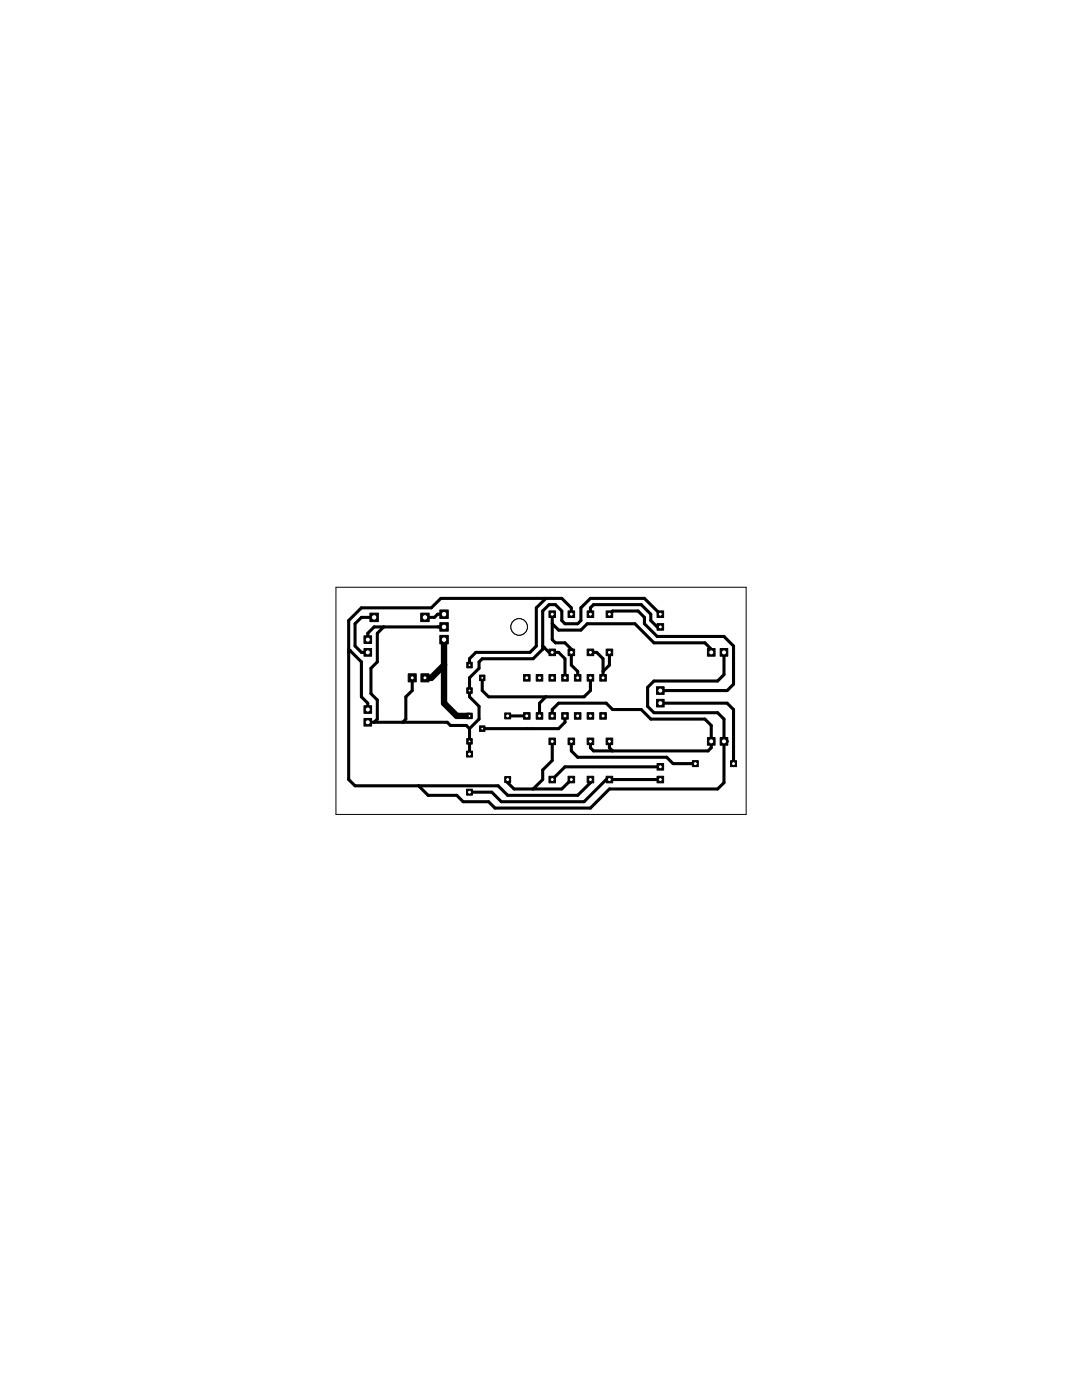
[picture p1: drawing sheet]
<svg xmlns="http://www.w3.org/2000/svg" width="216mm" height="279mm" viewBox="0 0 216 279" stroke-linecap="round" stroke-linejoin="round" font-family="sans-serif">
<g fill="none" stroke="#000" stroke-width=".61">
<path d="M108.9 119.4l-1.9 1.9v7.6l-1.3 1.3h-10.7l-1.3 1.3v1.2M69.6 129.6l2.5 2.5v7l1.3 1.2v1.3M69.9 129.9l-.3 .3M74.7 123.2h-2.6l-1.3 1.3v4.4l1.3 1.3h1.3M76.6 125.1l-1.3 1.3v5.7l-1.3 1.3v5l1.3 1.3v3.8l-.6 .6M82.3 135.3v2.5l-1.3 1.3v4.4l-.7 .6M88.6 125.1h-13.9l-1.3 1.3v1.3M88.6 122.6h-1.3l-.6 .6h-1.9M96.2 135.3v2.5l1.3 1.3h19l1.3-1.3v-2.5M108.3 128.9l1.3 1.3h1.9l1.2 1.3v3.8M108.6 129.2l-2.2 2.3h-10.2l-.6 .6v1.3l-1.9 1.9v3.8l1.9 1.9v2.5l-1.9 1.9M108.9 139.1l-1.2 1.2v2.6"/>
<path d="M110.2 122.6v5.1l.6 .6h1.9l1.3 1.3v3.1l1.3 1.3v1.3M110.2 124.5l1.3 1.3h4.4l1.3-1.3h9.5l3.8 3.8h10.2l1.2 1.3v.6M114 122.6v-1.3l-1.9-1.9h-24.1l-1.9 1.9h-14l-2.5 2.5v31.8l1.2 1.2h28.6l1.9 1.9h14l2.5-2.5v-.6M117.8 130.2h1.3l1.2 1.3v3.8M117.8 122.6v-1.3l.6-.6h9.6l1.9 1.9v1.2l1.2 1.3h.7M121.6 130.2v2.5l-1.3 1.3M121.6 122.6l.6-.7h5.1l1.3 1.3v1.3l2.5 2.5h13.4l1.9 1.9v7.6l-1.3 1.3h-13.3M131.8 122.6l-3.2-3.2h-10.8l-1.9 1.9v2.5l-.6 .7h-2.6l-.6-.7v-1.9l-1.3-1.2h-1.2l-1.3 1.2v7.7M144.5 130.2v4.4l-1.3 1.3h-12.7l-1.3 1.3v3.8l1.3 1.2h12.7l1.3 1.3v3.8l.6 .7h-.6v8.2l-1.3 1.3h-21.6l-3.8 3.8h-19l-1.3-1.3h-5.1l-1.3-1.3h-5.7l-1.9-1.9M73.4 144.1h15.8l.7 .7h3.1l.7 .6M93.7 145.4v5.1M101.3 155.6v.6l1.3 1.3h9.5l1.9-1.9"/>
<path d="M101.3 142.9h3.8M110.2 148v3.8l-1.9 1.9v1.9l-1.9 1.9M110.2 142.9v-1.3l1.3-1.3h9.5l1.2 1.3h5.8l1.9 1.9h10.8l1.2 1.3v4.4l-.6 .7h-22.9l-.6-.7v-1.2M112.7 142.9v1.2l-1.2 1.3h-15.3M114 148v1.9l1.3 1.2h17.7l1.3 1.3h4.4M121.6 148v1.2l.6 .7M131.8 155.6h-10.8l-4.5 4.4h-16.5l-1.9-1.9h-4.4M131.8 153h-19.1l-2.5 2.6M131.8 140.3h13.3l1.3 1.3v10.8"/>
</g>
<path d="M88.6 127.7v12.6l2.5 2.6h2.6M88.6 132.7l-2.5 2.6h-1.3" fill="none" stroke="#000" stroke-width="1.3"/>
<path d="M81.4 134.5h1.7v1.6h-1.7z" fill="#000" stroke="#000" stroke-width=".2"/>
<circle cx="82.3" cy="135.3" r=".4" fill="#fff" stroke="#000" stroke-width=".2"/>
<path d="M84 134.5h1.6v1.6h-1.6z" fill="#000" stroke="#000" stroke-width=".2"/>
<circle cx="84.8" cy="135.3" r=".4" fill="#fff" stroke="#000" stroke-width=".2"/>
<path d="M104.5 142.2h1.3v1.3h-1.3z" fill="#000" stroke="#000" stroke-width=".2"/>
<circle cx="105.1" cy="142.9" r=".4" fill="#fff" stroke="#000" stroke-width=".2"/>
<path d="M107 142.2h1.3v1.3h-1.3z" fill="#000" stroke="#000" stroke-width=".2"/>
<circle cx="107.7" cy="142.9" r=".4" fill="#fff" stroke="#000" stroke-width=".2"/>
<path d="M119.7 142.2h1.3v1.3h-1.3z" fill="#000" stroke="#000" stroke-width=".2"/>
<circle cx="120.3" cy="142.9" r=".4" fill="#fff" stroke="#000" stroke-width=".2"/>
<path d="M119.7 134.6h1.3v1.3h-1.3z" fill="#000" stroke="#000" stroke-width=".2"/>
<circle cx="120.3" cy="135.3" r=".4" fill="#fff" stroke="#000" stroke-width=".2"/>
<path d="M109.5 142.2h1.3v1.3h-1.3z" fill="#000" stroke="#000" stroke-width=".2"/>
<circle cx="110.2" cy="142.9" r=".4" fill="#fff" stroke="#000" stroke-width=".2"/>
<path d="M112.1 142.2h1.3v1.3h-1.3z" fill="#000" stroke="#000" stroke-width=".2"/>
<circle cx="112.7" cy="142.9" r=".4" fill="#fff" stroke="#000" stroke-width=".2"/>
<path d="M117.2 142.2h1.3v1.3h-1.3z" fill="#000" stroke="#000" stroke-width=".2"/>
<circle cx="117.8" cy="142.9" r=".4" fill="#fff" stroke="#000" stroke-width=".2"/>
<path d="M114.6 142.2h1.3v1.3h-1.3z" fill="#000" stroke="#000" stroke-width=".2"/>
<circle cx="115.3" cy="142.9" r=".4" fill="#fff" stroke="#000" stroke-width=".2"/>
<path d="M117.2 134.6h1.3v1.3h-1.3z" fill="#000" stroke="#000" stroke-width=".2"/>
<circle cx="117.8" cy="135.3" r=".4" fill="#fff" stroke="#000" stroke-width=".2"/>
<path d="M114.6 134.6h1.3v1.3h-1.3z" fill="#000" stroke="#000" stroke-width=".2"/>
<circle cx="115.3" cy="135.3" r=".4" fill="#fff" stroke="#000" stroke-width=".2"/>
<path d="M112.1 134.6h1.3v1.3h-1.3z" fill="#000" stroke="#000" stroke-width=".2"/>
<circle cx="112.7" cy="135.3" r=".4" fill="#fff" stroke="#000" stroke-width=".2"/>
<path d="M109.5 134.6h1.3v1.3h-1.3z" fill="#000" stroke="#000" stroke-width=".2"/>
<circle cx="110.2" cy="135.3" r=".4" fill="#fff" stroke="#000" stroke-width=".2"/>
<path d="M107 134.6h1.3v1.3h-1.3z" fill="#000" stroke="#000" stroke-width=".2"/>
<circle cx="107.7" cy="135.3" r=".4" fill="#fff" stroke="#000" stroke-width=".2"/>
<path d="M104.5 134.6h1.3v1.3h-1.3z" fill="#000" stroke="#000" stroke-width=".2"/>
<circle cx="105.1" cy="135.3" r=".4" fill="#fff" stroke="#000" stroke-width=".2"/>
<path d="M87.8 121.7h1.7v1.7h-1.7z" fill="#000" stroke="#000" stroke-width=".2"/>
<circle cx="88.6" cy="122.6" r=".55" fill="#fff" stroke="#000" stroke-width=".2"/>
<path d="M87.8 124.3h1.7v1.7h-1.7z" fill="#000" stroke="#000" stroke-width=".2"/>
<circle cx="88.6" cy="125.1" r=".55" fill="#fff" stroke="#000" stroke-width=".2"/>
<path d="M87.8 126.8h1.7v1.7h-1.7z" fill="#000" stroke="#000" stroke-width=".2"/>
<circle cx="88.6" cy="127.7" r=".55" fill="#fff" stroke="#000" stroke-width=".2"/>
<path d="M143.7 147.2h1.5v1.5h-1.5z" fill="#000" stroke="#000" stroke-width=".2"/>
<circle cx="144.5" cy="148" r=".51" fill="#fff" stroke="#000" stroke-width=".2"/>
<path d="M141.2 147.2h1.5v1.5h-1.5z" fill="#000" stroke="#000" stroke-width=".2"/>
<circle cx="141.9" cy="148" r=".51" fill="#fff" stroke="#000" stroke-width=".2"/>
<path d="M131 139.6h1.5v1.5h-1.5z" fill="#000" stroke="#000" stroke-width=".2"/>
<circle cx="131.8" cy="140.3" r=".51" fill="#fff" stroke="#000" stroke-width=".2"/>
<path d="M131 137.1h1.5v1.5h-1.5z" fill="#000" stroke="#000" stroke-width=".2"/>
<circle cx="131.8" cy="137.8" r=".51" fill="#fff" stroke="#000" stroke-width=".2"/>
<path d="M72.6 129.4h1.5v1.6h-1.5z" fill="#000" stroke="#000" stroke-width=".2"/>
<circle cx="73.4" cy="130.2" r=".51" fill="#fff" stroke="#000" stroke-width=".2"/>
<path d="M72.6 126.9h1.5v1.5h-1.5z" fill="#000" stroke="#000" stroke-width=".2"/>
<circle cx="73.4" cy="127.7" r=".51" fill="#fff" stroke="#000" stroke-width=".2"/>
<path d="M72.6 140.8h1.5v1.6h-1.5z" fill="#000" stroke="#000" stroke-width=".2"/>
<circle cx="73.4" cy="141.6" r=".51" fill="#fff" stroke="#000" stroke-width=".2"/>
<path d="M72.6 143.4h1.5v1.5h-1.5z" fill="#000" stroke="#000" stroke-width=".2"/>
<circle cx="73.4" cy="144.1" r=".51" fill="#fff" stroke="#000" stroke-width=".2"/>
<path d="M143.7 129.4h1.5v1.6h-1.5z" fill="#000" stroke="#000" stroke-width=".2"/>
<circle cx="144.5" cy="130.2" r=".51" fill="#fff" stroke="#000" stroke-width=".2"/>
<path d="M141.2 129.4h1.5v1.6h-1.5z" fill="#000" stroke="#000" stroke-width=".2"/>
<circle cx="141.9" cy="130.2" r=".51" fill="#fff" stroke="#000" stroke-width=".2"/>
<path d="M131.1 152.4h1.3v1.3h-1.3z" fill="#000" stroke="#000" stroke-width=".2"/>
<circle cx="131.8" cy="153" r=".4" fill="#fff" stroke="#000" stroke-width=".2"/>
<path d="M131.1 154.9h1.3v1.3h-1.3z" fill="#000" stroke="#000" stroke-width=".2"/>
<circle cx="131.8" cy="155.6" r=".4" fill="#fff" stroke="#000" stroke-width=".2"/>
<path d="M131.1 124.5h1.3v1.3h-1.3z" fill="#000" stroke="#000" stroke-width=".2"/>
<circle cx="131.8" cy="125.1" r=".4" fill="#fff" stroke="#000" stroke-width=".2"/>
<path d="M131.1 121.9h1.3v1.3h-1.3z" fill="#000" stroke="#000" stroke-width=".2"/>
<circle cx="131.8" cy="122.6" r=".4" fill="#fff" stroke="#000" stroke-width=".2"/>
<path d="M93.1 137.3h1.1v1.1h-1.1z" fill="#000" stroke="#000" stroke-width=".2"/>
<circle cx="93.7" cy="137.8" r=".3" fill="#fff" stroke="#000" stroke-width=".2"/>
<path d="M95.7 134.7h1.1v1.1h-1.1z" fill="#000" stroke="#000" stroke-width=".2"/>
<circle cx="96.2" cy="135.3" r=".3" fill="#fff" stroke="#000" stroke-width=".2"/>
<path d="M93.1 132.2h1.1v1.1h-1.1z" fill="#000" stroke="#000" stroke-width=".2"/>
<circle cx="93.7" cy="132.7" r=".3" fill="#fff" stroke="#000" stroke-width=".2"/>
<path d="M93.1 147.4h1.1v1.1h-1.1z" fill="#000" stroke="#000" stroke-width=".2"/>
<circle cx="93.7" cy="148" r=".3" fill="#fff" stroke="#000" stroke-width=".2"/>
<path d="M95.7 144.9h1.1v1.1h-1.1z" fill="#000" stroke="#000" stroke-width=".2"/>
<circle cx="96.2" cy="145.4" r=".3" fill="#fff" stroke="#000" stroke-width=".2"/>
<path d="M93.1 142.3h1.1v1.1h-1.1z" fill="#000" stroke="#000" stroke-width=".2"/>
<circle cx="93.7" cy="142.9" r=".3" fill="#fff" stroke="#000" stroke-width=".2"/>
<path d="M109.5 147.3h1.3v1.3h-1.3z" fill="#000" stroke="#000" stroke-width=".2"/>
<circle cx="110.2" cy="148" r=".4" fill="#fff" stroke="#000" stroke-width=".2"/>
<path d="M109.5 154.9h1.3v1.3h-1.3z" fill="#000" stroke="#000" stroke-width=".2"/>
<circle cx="110.2" cy="155.6" r=".4" fill="#fff" stroke="#000" stroke-width=".2"/>
<path d="M117.2 129.5h1.3v1.4h-1.3z" fill="#000" stroke="#000" stroke-width=".2"/>
<circle cx="117.8" cy="130.2" r=".4" fill="#fff" stroke="#000" stroke-width=".2"/>
<path d="M117.2 121.9h1.3v1.3h-1.3z" fill="#000" stroke="#000" stroke-width=".2"/>
<circle cx="117.8" cy="122.6" r=".4" fill="#fff" stroke="#000" stroke-width=".2"/>
<path d="M117.2 147.3h1.3v1.3h-1.3z" fill="#000" stroke="#000" stroke-width=".2"/>
<circle cx="117.8" cy="148" r=".4" fill="#fff" stroke="#000" stroke-width=".2"/>
<path d="M117.2 154.9h1.3v1.3h-1.3z" fill="#000" stroke="#000" stroke-width=".2"/>
<circle cx="117.8" cy="155.6" r=".4" fill="#fff" stroke="#000" stroke-width=".2"/>
<path d="M120.9 154.9h1.4v1.3h-1.4z" fill="#000" stroke="#000" stroke-width=".2"/>
<circle cx="121.6" cy="155.6" r=".4" fill="#fff" stroke="#000" stroke-width=".2"/>
<path d="M120.9 147.3h1.4v1.3h-1.4z" fill="#000" stroke="#000" stroke-width=".2"/>
<circle cx="121.6" cy="148" r=".4" fill="#fff" stroke="#000" stroke-width=".2"/>
<path d="M113.3 129.5h1.4v1.4h-1.4z" fill="#000" stroke="#000" stroke-width=".2"/>
<circle cx="114" cy="130.2" r=".4" fill="#fff" stroke="#000" stroke-width=".2"/>
<path d="M113.3 121.9h1.4v1.3h-1.4z" fill="#000" stroke="#000" stroke-width=".2"/>
<circle cx="114" cy="122.6" r=".4" fill="#fff" stroke="#000" stroke-width=".2"/>
<path d="M109.5 129.5h1.3v1.4h-1.3z" fill="#000" stroke="#000" stroke-width=".2"/>
<circle cx="110.2" cy="130.2" r=".4" fill="#fff" stroke="#000" stroke-width=".2"/>
<path d="M109.5 121.9h1.3v1.3h-1.3z" fill="#000" stroke="#000" stroke-width=".2"/>
<circle cx="110.2" cy="122.6" r=".4" fill="#fff" stroke="#000" stroke-width=".2"/>
<path d="M113.3 154.9h1.4v1.3h-1.4z" fill="#000" stroke="#000" stroke-width=".2"/>
<circle cx="114" cy="155.6" r=".4" fill="#fff" stroke="#000" stroke-width=".2"/>
<path d="M113.3 147.3h1.4v1.3h-1.4z" fill="#000" stroke="#000" stroke-width=".2"/>
<circle cx="114" cy="148" r=".4" fill="#fff" stroke="#000" stroke-width=".2"/>
<path d="M120.9 129.5h1.4v1.4h-1.4z" fill="#000" stroke="#000" stroke-width=".2"/>
<circle cx="121.6" cy="130.2" r=".4" fill="#fff" stroke="#000" stroke-width=".2"/>
<path d="M120.9 121.9h1.4v1.3h-1.4z" fill="#000" stroke="#000" stroke-width=".2"/>
<circle cx="121.6" cy="122.6" r=".4" fill="#fff" stroke="#000" stroke-width=".2"/>
<path d="M73.8 122.4h1.7v1.7h-1.7z" fill="#000" stroke="#000" stroke-width=".2"/>
<circle cx="74.7" cy="123.2" r=".55" fill="#fff" stroke="#000" stroke-width=".2"/>
<path d="M83.9 122.4h1.7v1.7h-1.7z" fill="#000" stroke="#000" stroke-width=".2"/>
<circle cx="84.8" cy="123.2" r=".55" fill="#fff" stroke="#000" stroke-width=".2"/>
<path d="M93.1 157.5h1.2v1.2h-1.2z" fill="#000" stroke="#000" stroke-width=".2"/>
<circle cx="93.7" cy="158.1" r=".4" fill="#fff" stroke="#000" stroke-width=".2"/>
<path d="M93.1 149.9h1.2v1.2h-1.2z" fill="#000" stroke="#000" stroke-width=".2"/>
<circle cx="93.7" cy="150.5" r=".4" fill="#fff" stroke="#000" stroke-width=".2"/>
<path d="M100.7 142.3h1.2v1.2h-1.2z" fill="#000" stroke="#000" stroke-width=".2"/>
<circle cx="101.3" cy="142.9" r=".4" fill="#fff" stroke="#000" stroke-width=".2"/>
<path d="M100.7 155h1.2v1.2h-1.2z" fill="#000" stroke="#000" stroke-width=".2"/>
<circle cx="101.3" cy="155.6" r=".4" fill="#fff" stroke="#000" stroke-width=".2"/>
<path d="M138.2 151.8h1.1v1.2h-1.1z" fill="#000" stroke="#000" stroke-width=".2"/>
<circle cx="138.7" cy="152.4" r=".4" fill="#fff" stroke="#000" stroke-width=".2"/>
<path d="M145.8 151.8h1.2v1.2h-1.2z" fill="#000" stroke="#000" stroke-width=".2"/>
<circle cx="146.4" cy="152.4" r=".4" fill="#fff" stroke="#000" stroke-width=".2"/>
<g fill="none" stroke="#000" stroke-width=".2">
<path d="M67 117.2h81.9v45.3h-81.9z"/>
<circle cx="103.6" cy="125.1" r="1.65"/>
</g>
<circle cx="103.6" cy="125.1" r="1.65" fill="#fff" stroke="#000" stroke-width=".2"/>
</svg>
